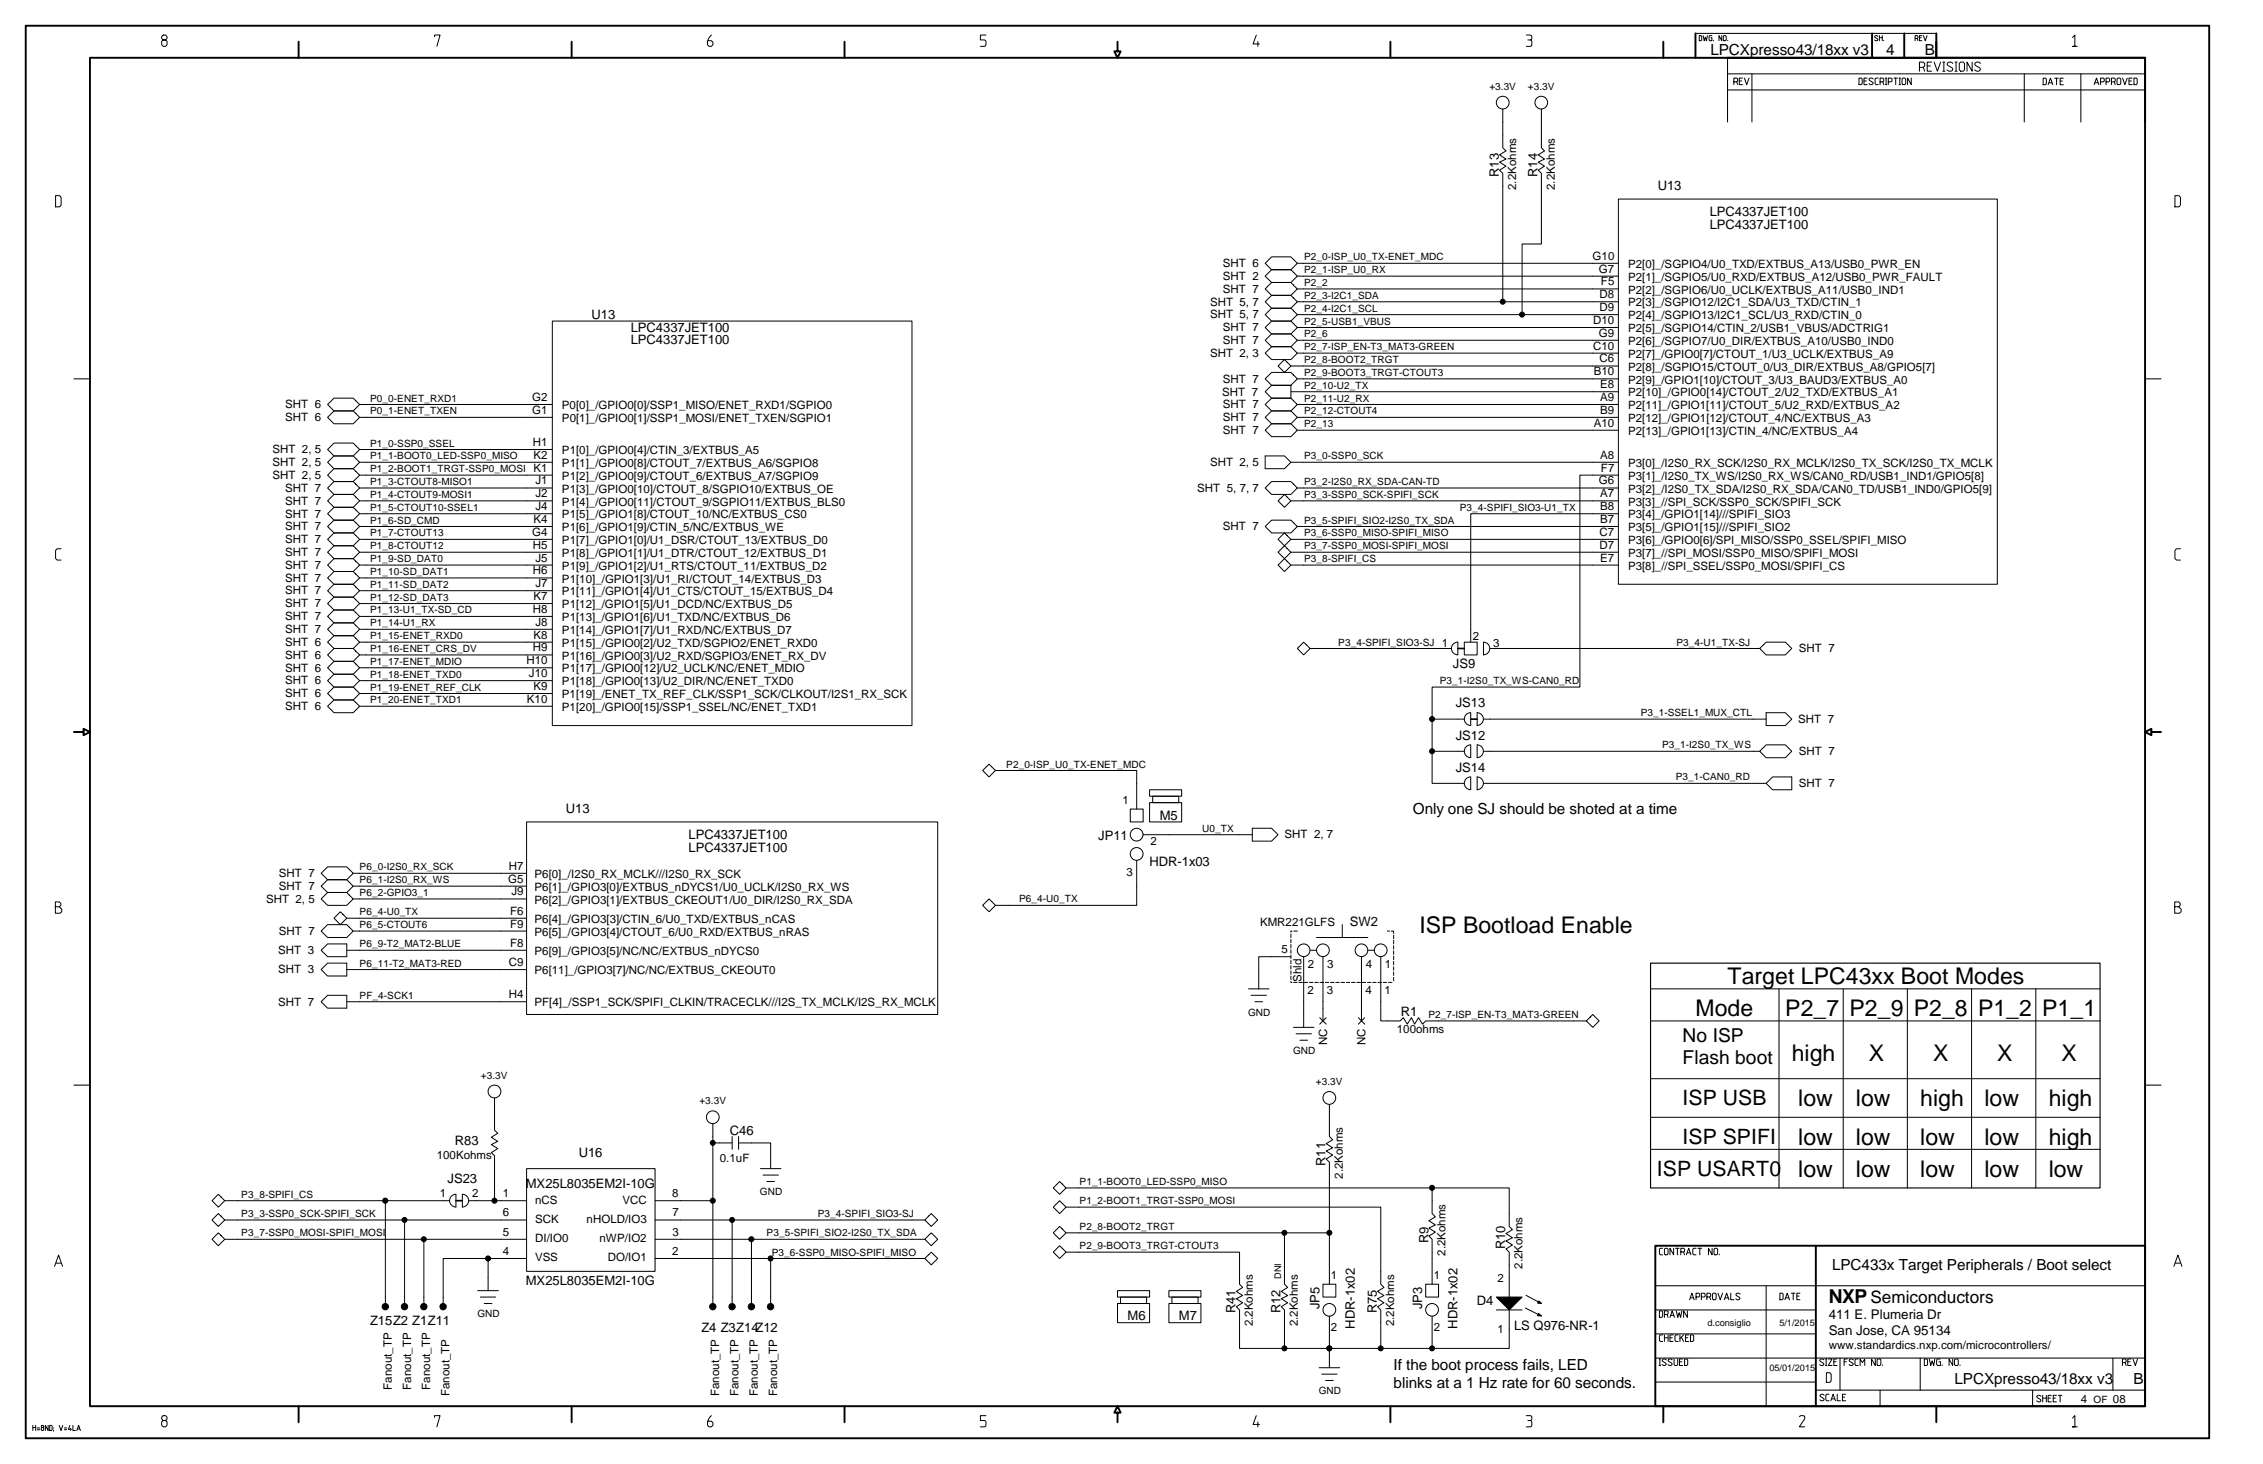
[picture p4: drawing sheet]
<svg xmlns="http://www.w3.org/2000/svg" width="432mm" height="279mm" viewBox="0 0 432 279" stroke-linecap="round" stroke-linejoin="round" font-family="sans-serif">
<defs><g id="words">
<g font-size="4.4">
<text x="270.8" y="178">ISP Bootload Enable</text>
<text x="329.6" y="187.8">Target LPC43xx Boot Modes</text>
<text x="323.5" y="194">Mode</text>
<text x="340.7" y="194">P2_7</text>
<text x="352.9" y="194">P2_9</text>
<text x="365.2" y="194">P2_8 P1_2 P1_1</text>
<text x="341.9" y="202.5">high</text>
<text x="356.6" y="202.5">X</text>
<text x="368.8" y="202.5">X</text>
<text x="381.1" y="202.5">X</text>
<text x="393.4" y="202.5">X</text>
<text x="343.1" y="211.1">low</text>
<text x="354.1" y="211.1">low</text>
<text x="366.4" y="211.1">high</text>
<text x="378.7" y="211.1">low</text>
<text x="390.9" y="211.1">high</text>
<text x="343.1" y="218.5">low</text>
<text x="354.1" y="218.5">low</text>
<text x="366.4" y="218.5">low</text>
<text x="378.7" y="218.5">low</text>
<text x="390.9" y="218.5">high</text>
<text x="343.1" y="224.6">low</text>
<text x="354.1" y="224.6">low</text>
<text x="366.4" y="224.6">low</text>
<text x="378.7" y="224.6">low</text>
<text x="390.9" y="224.6">low</text>
</g>
<g font-size="4">
<text x="321.1" y="210.9">ISP USB</text>
<text x="321.1" y="218.3">ISP SPIFI</text>
<text x="316.2" y="224.4">ISP USART0</text>
</g>
<g font-size="3.7">
<text x="321.1" y="198.9">No ISP</text>
<text x="321.1" y="203.1">Flash boot</text>
<text x="348.9" y="248.7">NXP</text>
</g>
<text font-size="3.3" x="356.9" y="248.8">Semiconductors</text>
<g font-size="2.9">
<text x="326.4" y="10.5">LPCXpresso43/18xx v3</text>
<text x="359.9" y="10.5">4</text>
<text x="367.3" y="10.5">B</text>
<text x="269.6" y="155.3">Only one SJ should be shoted at a time</text>
<text x="349.6" y="242.4">LPC433x Target Peripherals / Boot select</text>
<text x="265.9" y="261.5">If the boot process fails, LED</text>
<text x="265.9" y="264.9">blinks at a 1 Hz rate for 60 seconds.</text>
<text x="372.9" y="264.1">LPCXpresso43/18xx v3</text>
<text x="407.1" y="264.1">B</text>
</g>
<g font-size="2.5">
<text x="286" y="33.8" transform="rotate(-90 286 33.8)">R13</text>
<text x="293.3" y="33.8" transform="rotate(-90 293.3 33.8)">R14</text>
<text x="316.3" y="36.3">U13</text>
<text x="326.2" y="41.2">LPC4337JET100</text>
<text x="326.2" y="43.7">LPC4337JET100</text>
<text x="112.9" y="60.9">U13</text>
<text x="120.4" y="63.3">LPC4337JET100</text>
<text x="120.4" y="65.7">LPC4337JET100</text>
<text x="277.2" y="127.5">JS9</text>
<text x="277.8" y="134.9">JS13</text>
<text x="277.8" y="141.2">JS12</text>
<text x="277.8" y="147.3">JS14</text>
<text x="108" y="155.2">U13</text>
<text x="131.4" y="160.1">LPC4337JET100</text>
<text x="209.5" y="160.3">JP11</text>
<text x="221.3" y="156.4">M5</text>
<text x="131.4" y="162.6">LPC4337JET100</text>
<text x="219.4" y="165.2">HDR-1x03</text>
<text x="257.5" y="176.7">SW2</text>
<text x="267.3" y="193.9">R1</text>
<text x="86.8" y="218.6">R83</text>
<text x="110.4" y="220.9">U16</text>
<text x="139.3" y="216.6">C46</text>
<text x="85.4" y="225.8">JS23</text>
<text x="100.3" y="226.8">MX25L8035EM2I-10G</text>
<text x="252.9" y="222.5" transform="rotate(-90 252.9 222.5)">R11</text>
<text x="272.5" y="237.2" transform="rotate(-90 272.5 237.2)">R9</text>
<text x="287.2" y="238.4" transform="rotate(-90 287.2 238.4)">R10</text>
<text x="100.3" y="245.2">MX25L8035EM2I-10G</text>
<text x="235.8" y="250.7" transform="rotate(-90 235.8 250.7)">R41</text>
<text x="244.3" y="250.7" transform="rotate(-90 244.3 250.7)">R12</text>
<text x="251.8" y="249.9" transform="rotate(-90 251.8 249.9)">JP5</text>
<text x="262.7" y="250.7" transform="rotate(-90 262.7 250.7)">R75</text>
<text x="271.4" y="249.9" transform="rotate(-90 271.4 249.9)">JP3</text>
<text x="281.8" y="249">D4</text>
<text x="348.9" y="251.8">411 E. Plumeria Dr</text>
<text x="70.6" y="252.9">Z15Z2 Z1Z11</text>
<text x="133.8" y="254.2">Z4 Z3Z14Z12</text>
<text x="215.2" y="252">M6</text>
<text x="225" y="252">M7</text>
<text x="258.5" y="253.6" transform="rotate(-90 258.5 253.6)">HDR-1x02</text>
<text x="278.1" y="253.6" transform="rotate(-90 278.1 253.6)">HDR-1x02</text>
<text x="288.9" y="253.9">LS Q976-NR-1</text>
<text x="348.9" y="254.7">San Jose, CA 95134</text>
</g>
<g font-size="2.2">
<text x="289.3" y="36.3" transform="rotate(-90 289.3 36.3)">2.2Kohms</text>
<text x="296.7" y="36.3" transform="rotate(-90 296.7 36.3)">2.2Kohms</text>
<text x="233.3" y="51">SHT 6</text>
<text x="233.3" y="53.4">SHT 2</text>
<text x="303.9" y="49.6">G10</text>
<text x="305.1" y="52">G7</text>
<text x="310.6" y="53.6">P2[1]_/SGPIO5/U0_RXD/EXTBUS_A12/USB0_PWR_FAULT</text>
<text x="310.6" y="51.1">P2[0]_/SGPIO4/U0_TXD/EXTBUS_A13/USB0_PWR_EN</text>
<text x="230.9" y="58.3">SHT 5, 7</text>
<text x="233.3" y="55.9">SHT 7</text>
<text x="305.2" y="56.9">D8</text>
<text x="305.2" y="59.4">D9</text>
<text x="305.5" y="54.5">F5</text>
<text x="310.6" y="56">P2[2]_/SGPIO6/U0_UCLK/EXTBUS_A11/USB0_IND1</text>
<text x="310.6" y="58.5">P2[3]_/SGPIO12/I2C1_SDA/U3_TXD/CTIN_1</text>
<text x="230.9" y="60.8">SHT 5, 7</text>
<text x="233.3" y="63.2">SHT 7</text>
<text x="233.3" y="65.7">SHT 7</text>
<text x="304" y="61.8">D10</text>
<text x="305.1" y="64.3">G9</text>
<text x="310.6" y="65.8">P2[6]_/SGPIO7/U0_DIR/EXTBUS_A10/USB0_IND0</text>
<text x="310.6" y="60.9">P2[4]_/SGPIO13/I2C1_SCL/U3_RXD/CTIN_0</text>
<text x="310.6" y="63.4">P2[5]_/SGPIO14/CTIN_2/USB1_VBUS/ADCTRIG1</text>
<text x="230.9" y="68.1">SHT 2, 3</text>
<text x="304" y="66.7">C10</text>
<text x="304.1" y="71.6">B10</text>
<text x="305.2" y="69.2">C6</text>
<text x="310.6" y="68.3">P2[7]_/GPIO0[7]/CTOUT_1/U3_UCLK/EXTBUS_A9</text>
<text x="310.6" y="70.7">P2[8]_/SGPIO15/CTOUT_0/U3_DIR/EXTBUS_A8/GPIO5[7]</text>
<text x="54.4" y="77.9">SHT 6</text>
<text x="101.5" y="76.5">G2</text>
<text x="233.2" y="75.5">SHT 7</text>
<text x="233.3" y="77.9">SHT 7</text>
<text x="233.3" y="73">SHT 7</text>
<text x="305.3" y="74.1">E8</text>
<text x="305.3" y="76.5">A9</text>
<text x="310.6" y="73.2">P2[9]_/GPIO1[10]/CTOUT_3/U3_BAUD3/EXTBUS_A0</text>
<text x="310.6" y="75.6">P2[10]_/GPIO0[14]/CTOUT_2/U2_TXD/EXTBUS_A1</text>
<text x="54.4" y="80.4">SHT 6</text>
<text x="101.5" y="79">G1</text>
<text x="107.2" y="78.1">P0[0]_/GPIO0[0]/SSP1_MISO/ENET_RXD1/SGPIO0</text>
<text x="107.2" y="80.5">P0[1]_/GPIO0[1]/SSP1_MOSI/ENET_TXEN/SGPIO1</text>
<text x="233.3" y="80.4">SHT 7</text>
<text x="233.3" y="82.8">SHT 7</text>
<text x="304.1" y="81.4">A10</text>
<text x="305.3" y="79">B9</text>
<text x="310.6" y="83">P2[13]_/GPIO1[13]/CTIN_4/NC/EXTBUS_A4</text>
<text x="310.6" y="80.5">P2[12]_/GPIO1[12]/CTOUT_4/NC/EXTBUS_A3</text>
<text x="310.6" y="78.1">P2[11]_/GPIO1[11]/CTOUT_5/U2_RXD/EXTBUS_A2</text>
<text x="52" y="86.5">SHT 2, 5</text>
<text x="52" y="88.9">SHT 2, 5</text>
<text x="101.7" y="85.1">H1</text>
<text x="101.8" y="87.5">K2</text>
<text x="107.2" y="86.7">P1[0]_/GPIO0[4]/CTIN_3/EXTBUS_A5</text>
<text x="107.2" y="89.1">P1[1]_/GPIO0[8]/CTOUT_7/EXTBUS_A6/SGPIO8</text>
<text x="230.9" y="88.9">SHT 2, 5</text>
<text x="305.3" y="87.5">A8</text>
<text x="310.6" y="89.1">P3[0]_/I2S0_RX_SCK/I2S0_RX_MCLK/I2S0_TX_SCK/I2S0_TX_MCLK</text>
<text x="52" y="91.4">SHT 2, 5</text>
<text x="54.4" y="93.9">SHT 7</text>
<text x="101.8" y="90">K1</text>
<text x="102.2" y="92.5">J1</text>
<text x="102.2" y="94.9">J2</text>
<text x="107.2" y="91.6">P1[2]_/GPIO0[9]/CTOUT_6/EXTBUS_A7/SGPIO9</text>
<text x="107.2" y="94">P1[3]_/GPIO0[10]/CTOUT_8/SGPIO10/EXTBUS_OE</text>
<text x="228.5" y="93.9">SHT 5, 7, 7</text>
<text x="305.1" y="92.5">G6</text>
<text x="305.3" y="94.9">A7</text>
<text x="305.5" y="90">F7</text>
<text x="310.6" y="91.6">P3[1]_/I2S0_TX_WS/I2S0_RX_WS/CAN0_RD/USB1_IND1/GPIO5[8]</text>
<text x="310.6" y="94">P3[2]_/I2S0_TX_SDA/I2S0_RX_SDA/CAN0_TD/USB1_IND0/GPIO5[9]</text>
<text x="54.4" y="98.8">SHT 7</text>
<text x="54.4" y="96.3">SHT 7</text>
<text x="54.4" y="101.2">SHT 7</text>
<text x="101.8" y="99.8">K4</text>
<text x="102.2" y="97.4">J4</text>
<text x="107.2" y="98.9">P1[5]_/GPIO1[8]/CTOUT_10/NC/EXTBUS_CS0</text>
<text x="107.2" y="101.4">P1[6]_/GPIO1[9]/CTIN_5/NC/EXTBUS_WE</text>
<text x="107.2" y="96.5">P1[4]_/GPIO0[11]/CTOUT_9/SGPIO11/EXTBUS_BLS0</text>
<text x="233.3" y="101.2">SHT 7</text>
<text x="305.3" y="97.4">B8</text>
<text x="305.3" y="99.8">B7</text>
<text x="310.6" y="96.5">P3[3]_//SPI_SCK/SSP0_SCK/SPIFI_SCK</text>
<text x="310.6" y="98.9">P3[4]_/GPIO1[14]///SPIFI_SIO3</text>
<text x="310.6" y="101.4">P3[5]_/GPIO1[15]///SPIFI_SIO2</text>
<text x="54.4" y="106.1">SHT 7</text>
<text x="54.4" y="103.7">SHT 7</text>
<text x="101.5" y="102.3">G4</text>
<text x="101.7" y="104.7">H5</text>
<text x="102.2" y="107.2">J5</text>
<text x="107.2" y="106.3">P1[8]_/GPIO1[1]/U1_DTR/CTOUT_12/EXTBUS_D1</text>
<text x="107.2" y="103.8">P1[7]_/GPIO1[0]/U1_DSR/CTOUT_13/EXTBUS_D0</text>
<text x="305.2" y="102.3">C7</text>
<text x="305.2" y="104.7">D7</text>
<text x="305.3" y="107.2">E7</text>
<text x="310.6" y="106.3">P3[7]_//SPI_MOSI/SSP0_MISO/SPIFI_MOSI</text>
<text x="310.6" y="103.8">P3[6]_/GPIO0[6]/SPI_MISO/SSP0_SSEL/SPIFI_MISO</text>
<text x="54.4" y="108.6">SHT 7</text>
<text x="54.4" y="111">SHT 7</text>
<text x="54.4" y="113.5">SHT 7</text>
<text x="101.7" y="109.6">H6</text>
<text x="102.2" y="112.1">J7</text>
<text x="107.2" y="113.6">P1[11]_/GPIO1[4]/U1_CTS/CTOUT_15/EXTBUS_D4</text>
<text x="107.2" y="111.2">P1[10]_/GPIO1[3]/U1_RI/CTOUT_14/EXTBUS_D3</text>
<text x="107.2" y="108.7">P1[9]_/GPIO1[2]/U1_RTS/CTOUT_11/EXTBUS_D2</text>
<text x="310.6" y="108.7">P3[8]_//SPI_SSEL/SSP0_MOSI/SPIFI_CS</text>
<text x="54.4" y="118.4">SHT 7</text>
<text x="54.4" y="115.9">SHT 7</text>
<text x="101.7" y="117">H8</text>
<text x="101.8" y="114.5">K7</text>
<text x="102.2" y="119.4">J8</text>
<text x="107.2" y="118.5">P1[13]_/GPIO1[6]/U1_TXD/NC/EXTBUS_D6</text>
<text x="107.2" y="116.1">P1[12]_/GPIO1[5]/U1_DCD/NC/EXTBUS_D5</text>
<text x="54.4" y="120.8">SHT 7</text>
<text x="54.4" y="125.7">SHT 6</text>
<text x="54.4" y="123.3">SHT 6</text>
<text x="101.7" y="124.3">H9</text>
<text x="101.8" y="121.9">K8</text>
<text x="107.2" y="125.9">P1[16]_/GPIO0[3]/U2_RXD/SGPIO3/ENET_RX_DV</text>
<text x="107.2" y="123.4">P1[15]_/GPIO0[2]/U2_TXD/SGPIO2/ENET_RXD0</text>
<text x="107.2" y="121">P1[14]_/GPIO1[7]/U1_RXD/NC/EXTBUS_D7</text>
<text x="275.1" y="123.5">1</text>
<text x="281" y="122.1">2</text>
<text x="284.9" y="123.5">3</text>
<text x="343.2" y="124.5">SHT 7</text>
<text x="54.4" y="130.6">SHT 6</text>
<text x="54.4" y="128.2">SHT 6</text>
<text x="100.4" y="126.8">H10</text>
<text x="100.9" y="129.2">J10</text>
<text x="101.8" y="131.7">K9</text>
<text x="107.2" y="128.3">P1[17]_/GPIO0[12]/U2_UCLK/NC/ENET_MDIO</text>
<text x="107.2" y="130.8">P1[18]_/GPIO0[13]/U2_DIR/NC/ENET_TXD0</text>
<text x="54.4" y="133.1">SHT 6</text>
<text x="54.4" y="135.5">SHT 6</text>
<text x="100.5" y="134.1">K10</text>
<text x="107.2" y="135.7">P1[20]_/GPIO0[15]/SSP1_SSEL/NC/ENET_TXD1</text>
<text x="107.2" y="133.2">P1[19]_/ENET_TX_REF_CLK/SSP1_SCK/CLKOUT/I2S1_RX_SCK</text>
<text x="343.1" y="138">SHT 7</text>
<text x="343.2" y="144.1">SHT 7</text>
<text x="214.2" y="153.4">1</text>
<text x="343.2" y="150.2">SHT 7</text>
<text x="219.5" y="161.3">2</text>
<text x="245.1" y="160">SHT 2, 7</text>
<text x="53.2" y="167.4">SHT 7</text>
<text x="97.1" y="166">H7</text>
<text x="102" y="167.6">P6[0]_/I2S0_RX_MCLK///I2S0_RX_SCK</text>
<text x="214.9" y="167.1">3</text>
<text x="50.8" y="172.3">SHT 2, 5</text>
<text x="53.2" y="169.8">SHT 7</text>
<text x="97" y="168.4">G5</text>
<text x="97.6" y="170.9">J9</text>
<text x="102" y="170">P6[1]_/GPIO3[0]/EXTBUS_nDYCS1/U0_UCLK/I2S0_RX_WS</text>
<text x="102" y="172.4">P6[2]_/GPIO3[1]/EXTBUS_CKEOUT1/U0_DIR/I2S0_RX_SDA</text>
<text x="53.2" y="178.4">SHT 7</text>
<text x="97.3" y="177">F9</text>
<text x="97.3" y="174.6">F6</text>
<text x="102" y="178.6">P6[5]_/GPIO3[4]/CTOUT_6/U0_RXD/EXTBUS_nRAS</text>
<text x="102" y="176.1">P6[4]_/GPIO3[3]/CTIN_6/U0_TXD/EXTBUS_nCAS</text>
<text x="240.5" y="176.7">KMR221GLFS</text>
<text x="53.1" y="185.8">SHT 3</text>
<text x="53.1" y="182.1">SHT 3</text>
<text x="97.1" y="184.4">C9</text>
<text x="97.3" y="180.7">F8</text>
<text x="102" y="185.9">P6[11]_/GPIO3[7]/NC/NC/EXTBUS_CKEOUT0</text>
<text x="102" y="182.3">P6[9]_/GPIO3[5]/NC/NC/EXTBUS_nDYCS0</text>
<text x="244.5" y="181.9">5</text>
<text x="249.5" y="184.8">2</text>
<text x="253.2" y="184.8">3</text>
<text x="260.6" y="184.8">4</text>
<text x="264.2" y="184.8">1</text>
<text x="53.1" y="191.9">SHT 7</text>
<text x="97.1" y="190.5">H4</text>
<text x="248.3" y="187.4" transform="rotate(-90 248.3 187.4)">Shld</text>
<text x="249.5" y="189.7">2</text>
<text x="253.2" y="189.7">3</text>
<text x="260.5" y="189.7">4</text>
<text x="264.2" y="189.7">1</text>
<text x="102" y="192.1">PF[4]_/SSP1_SCK/SPIFI_CLKIN/TRACECLK///I2S_TX_MCLK/I2S_RX_MCLK</text>
<text x="266.5" y="197.2">100ohms</text>
<text x="253.2" y="199.5" transform="rotate(-90 253.2 199.5)">NC</text>
<text x="260.6" y="199.5" transform="rotate(-90 260.6 199.5)">NC</text>
<text x="83.3" y="221.1">100Kohms</text>
<text x="137.4" y="221.7">0.1uF</text>
<text x="256.2" y="225" transform="rotate(-90 256.2 225)">2.2Kohms</text>
<text x="83.9" y="228.5">1</text>
<text x="90.1" y="228.5">2</text>
<text x="96" y="232.2">6</text>
<text x="96" y="228.5">1</text>
<text x="102.1" y="233.4">SCK</text>
<text x="102.1" y="229.7">nCS</text>
<text x="111.9" y="233.4">nHOLD/IO3</text>
<text x="118.8" y="229.7">VCC</text>
<text x="128.3" y="228.5">8</text>
<text x="128.3" y="232.2">7</text>
<text x="95.9" y="239.5">4</text>
<text x="96" y="235.8">5</text>
<text x="102.1" y="237.1">DI/IO0</text>
<text x="114.4" y="237.1">nWP/IO2</text>
<text x="128.3" y="239.5">2</text>
<text x="128.3" y="235.8">3</text>
<text x="275.8" y="239.7" transform="rotate(-90 275.8 239.7)">2.2Kohms</text>
<text x="102.1" y="240.7">VSS</text>
<text x="116" y="240.7">DO/IO1</text>
<text x="254" y="244.1">1</text>
<text x="273.6" y="244.1">1</text>
<text x="285.7" y="244.6">2</text>
<text x="290.5" y="242.1" transform="rotate(-90 290.5 242.1)">2.2Kohms</text>
<text x="239.1" y="253.2" transform="rotate(-90 239.1 253.2)">2.2Kohms</text>
<text x="247.6" y="253.2" transform="rotate(-90 247.6 253.2)">2.2Kohms</text>
<text x="254" y="254.1">2</text>
<text x="266" y="253.2" transform="rotate(-90 266 253.2)">2.2Kohms</text>
<text x="273.6" y="254.1">2</text>
<text x="285.7" y="254.4">1</text>
<text x="348.9" y="257.5">www.standardics.nxp.com/microcontrollers/</text>
<text x="74.7" y="265.2" transform="rotate(-90 74.7 265.2)">Fanout_TP</text>
<text x="78.4" y="265.2" transform="rotate(-90 78.4 265.2)">Fanout_TP</text>
<text x="82.1" y="265.2" transform="rotate(-90 82.1 265.2)">Fanout_TP</text>
<text x="85.8" y="266.4" transform="rotate(-90 85.8 266.4)">Fanout_TP</text>
<text x="137.2" y="266.4" transform="rotate(-90 137.2 266.4)">Fanout_TP</text>
<text x="140.9" y="266.4" transform="rotate(-90 140.9 266.4)">Fanout_TP</text>
<text x="144.6" y="266.4" transform="rotate(-90 144.6 266.4)">Fanout_TP</text>
<text x="148.3" y="266.4" transform="rotate(-90 148.3 266.4)">Fanout_TP</text>
<text x="397" y="267.7">4</text>
<text x="403.2" y="267.7">08</text>
</g>
<g font-size="1.9">
<text x="284.2" y="17.1">+3.3V</text>
<text x="291.5" y="17.1">+3.3V</text>
<text x="248.8" y="49.7">P2_0-ISP_U0_TX-ENET_MDC</text>
<text x="248.8" y="52.1">P2_1-ISP_U0_RX</text>
<text x="248.8" y="57">P2_3-I2C1_SDA</text>
<text x="248.8" y="59.5">P2_4-I2C1_SCL</text>
<text x="248.8" y="54.6">P2_2</text>
<text x="248.8" y="61.9">P2_5-USB1_VBUS</text>
<text x="248.8" y="64.4">P2_6</text>
<text x="248.8" y="66.8">P2_7-ISP_EN-T3_MAT3-GREEN</text>
<text x="248.8" y="69.3">P2_8-BOOT2_TRGT</text>
<text x="248.8" y="71.7">P2_9-BOOT3_TRGT-CTOUT3</text>
<text x="70.6" y="76.6">P0_0-ENET_RXD1</text>
<text x="248.8" y="76.6">P2_11-U2_RX</text>
<text x="248.8" y="74.2">P2_10-U2_TX</text>
<text x="70.6" y="79.1">P0_1-ENET_TXEN</text>
<text x="248.8" y="79.1">P2_12-CTOUT4</text>
<text x="248.8" y="81.5">P2_13</text>
<text x="70.6" y="87.7">P1_1-BOOT0_LED-SSP0_MISO</text>
<text x="70.6" y="85.2">P1_0-SSP0_SSEL</text>
<text x="248.8" y="87.7">P3_0-SSP0_SCK</text>
<text x="70.6" y="90.1">P1_2-BOOT1_TRGT-SSP0_MOSI</text>
<text x="70.6" y="95">P1_4-CTOUT9-MOSI1</text>
<text x="70.6" y="92.6">P1_3-CTOUT8-MISO1</text>
<text x="248.8" y="92.6">P3_2-I2S0_RX_SDA-CAN-TD</text>
<text x="248.8" y="95">P3_3-SSP0_SCK-SPIFI_SCK</text>
<text x="70.6" y="97.5">P1_5-CTOUT10-SSEL1</text>
<text x="70.6" y="99.9">P1_6-SD_CMD</text>
<text x="248.8" y="99.9">P3_5-SPIFI_SIO2-I2S0_TX_SDA</text>
<text x="278.6" y="97.5">P3_4-SPIFI_SIO3-U1_TX</text>
<text x="70.6" y="107.3">P1_9-SD_DAT0</text>
<text x="70.6" y="104.8">P1_8-CTOUT12</text>
<text x="70.6" y="102.4">P1_7-CTOUT13</text>
<text x="248.8" y="102.4">P3_6-SSP0_MISO-SPIFI_MISO</text>
<text x="248.8" y="104.8">P3_7-SSP0_MOSI-SPIFI_MOSI</text>
<text x="248.8" y="107.3">P3_8-SPIFI_CS</text>
<text x="70.6" y="109.7">P1_10-SD_DAT1</text>
<text x="70.6" y="112.2">P1_11-SD_DAT2</text>
<text x="70.6" y="117.1">P1_13-U1_TX-SD_CD</text>
<text x="70.6" y="114.6">P1_12-SD_DAT3</text>
<text x="70.6" y="119.5">P1_14-U1_RX</text>
<text x="70.6" y="124.4">P1_16-ENET_CRS_DV</text>
<text x="70.6" y="122">P1_15-ENET_RXD0</text>
<text x="255.4" y="123.2">P3_4-SPIFI_SIO3-SJ</text>
<text x="319.9" y="123.2">P3_4-U1_TX-SJ</text>
<text x="70.6" y="131.8">P1_19-ENET_REF_CLK</text>
<text x="70.6" y="129.3">P1_18-ENET_TXD0</text>
<text x="70.6" y="126.9">P1_17-ENET_MDIO</text>
<text x="274.7" y="130.6">P3_1-I2S0_TX_WS-CAN0_RD</text>
<text x="70.6" y="134.2">P1_20-ENET_TXD1</text>
<text x="313.1" y="136.7">P3_1-SSEL1_MUX_CTL</text>
<text x="317.1" y="142.8">P3_1-I2S0_TX_WS</text>
<text x="192" y="146.5">P2_0-ISP_U0_TX-ENET_MDC</text>
<text x="319.8" y="148.9">P3_1-CAN0_RD</text>
<text x="229.4" y="158.7">U0_TX</text>
<text x="68.6" y="166.1">P6_0-I2S0_RX_SCK</text>
<text x="68.6" y="168.6">P6_1-I2S0_RX_WS</text>
<text x="68.6" y="171">P6_2-GPIO3_1</text>
<text x="194.5" y="172.2">P6_4-U0_TX</text>
<text x="68.6" y="177.1">P6_5-CTOUT6</text>
<text x="68.6" y="174.7">P6_4-U0_TX</text>
<text x="68.6" y="184.5">P6_11-T2_MAT3-RED</text>
<text x="68.6" y="180.8">P6_9-T2_MAT2-BLUE</text>
<text x="68.6" y="190.6">PF_4-SCK1</text>
<text x="238.1" y="193.8">GND</text>
<text x="272.5" y="194.3">P2_7-ISP_EN-T3_MAT3-GREEN</text>
<text x="246.7" y="201.2">GND</text>
<text x="91.8" y="205.8">+3.3V</text>
<text x="251.1" y="207.1">+3.3V</text>
<text x="133.5" y="210.8">+3.3V</text>
<text x="206" y="226.1">P1_1-BOOT0_LED-SSP0_MISO</text>
<text x="46" y="232.3">P3_3-SSP0_SCK-SPIFI_SCK</text>
<text x="46" y="228.6">P3_8-SPIFI_CS</text>
<text x="145" y="228.1">GND</text>
<text x="156" y="232.3">P3_4-SPIFI_SIO3-SJ</text>
<text x="206" y="229.8">P1_2-BOOT1_TRGT-SSP0_MOSI</text>
<text x="46" y="235.9">P3_7-SSP0_MOSI-SPIFI_MOSI</text>
<text x="146.3" y="235.9">P3_5-SPIFI_SIO2-I2S0_TX_SDA</text>
<text x="147.3" y="239.6">P3_6-SSP0_MISO-SPIFI_MISO</text>
<text x="206" y="238.4">P2_9-BOOT3_TRGT-CTOUT3</text>
<text x="206" y="234.7">P2_8-BOOT2_TRGT</text>
<text x="91.1" y="251.4">GND</text>
<text x="251.6" y="266.1">GND</text>
<text x="399.5" y="267.7">OF</text>
</g>
<g font-size="1.8">
<text x="244.5" y="244.1" transform="rotate(-90 244.5 244.1)">DNI</text>
<text x="325.8" y="253">d.consiglio</text>
<text x="339.5" y="253">5/1/2015</text>
<text x="337.6" y="261.6">05/01/2015</text>
</g>
</g></defs>
<g fill="none" stroke="#000" stroke-width=".19">
<path d="M31.1 6.7l-.3 .3v.3l.3 .3h.5l.3 .3v.6l-.3 .3h-.5l-.3-.3v-.6l.3-.3h.5l.3-.3v-.3l-.3-.3zM82.9 7v-.3h1.1l-.6 2.1M135.7 6.7a2.04 2.04 0 0 0-.7 1.8l.3 .3h.4l.3-.3v-.4l-.3-.3h-.6M188.1 6.7h-1v.9h.7l.3 .3-.1 .8-.9 .1M239.7 6.7l-.6 1.7h1.2M240 7.9v.9M291.2 6.7h.8a.55 .55 0 0 1 .2 .8l-.2 .1M291.5 7.6l.7 .1 .1 .8-.3 .3h-.8M324.2 6.8h.4l.1 .1v.7l-.1 .2h-.4zM325 6.8l.2 1 .2-.7 .2 .7 .2-1M326.6 6.8h-.4l-.1 .1 .1 .9h.4v-.6h-.1M326.9 7.7v.1"/>
<path d="M328.5 6.8v1l-.5-1v1M329 6.8h.2l.2 .1v.7l-.2 .2h-.2l-.2-.2v-.7zM329.7 7.7v.1M330.8 15.6h.6l.2-.1v-.4l-.2-.2h-.6v1.3M331.4 15.6l.2 .6M331.9 15.5h.4M332.5 14.9h-.6v1.3h.6M332.8 14.9l.5 1.3 .4-1.3M354.7 14.9h.5l.1 .2v.9l-.1 .2h-.5zM355.7 15.5h.4M356.3 14.9h-.6v1.3h.6M357.4 15.1a.47 .47 0 0 0-.8 .1l.7 .5v.3a.49 .49 0 0 1-.7 0"/>
<path d="M358.3 6.9l-.2-.1-.3 .1v.2l.5 .5-.2 .2-.4-.2M358.4 14.9h-.5l-.1 .2v.9l.1 .2h.5M358.6 6.8v1M358.6 7.2h.6M358.7 15.6h.6l.1-.1v-.4l-.1-.2h-.6v1.3M359.2 6.8v1M359.3 15.6l.1 .6M359.4 7.7v.1M359.7 16.2h.3M359.7 14.9h.3M359.9 14.9v1.3M360.3 15.6h.5l.2-.1v-.4l-.2-.2h-.5v1.3"/>
<path d="M361.4 14.9h.7M361.7 14.9v1.3M362.4 16.2h.2M362.4 14.9h.2M362.5 14.9v1.3M363.1 14.9h.4l.1 .2v.9l-.1 .2h-.4l-.2-.2v-.9zM364.7 14.9v1.3l-.7-1.3v1.3M365.4 7.3h.4l.2-.1-.2-.4h-.4v1M365.8 7.3l.2 .5M366.2 12.8h.8l.2-.2v-.5l-.2-.2h-.8v1.7M366.2 7.2h.4M366.7 6.8h-.5v1h.5"/>
<path d="M367 12.8l.2 .8M367 6.8l.3 1 .4-1M367.7 12.6h.6M368.6 11.9h-.9v1.7h.9M369.1 11.9l.6 1.7 .6-1.7M369.5 6.4h-46v4.6h46M370.7 13.6h.4M370.7 11.9h.4M370.9 11.9v1.7M372.6 12.1a.62 .62 0 0 0-1.1 .1l.1 .3 .9 .5 .1 .2-.1 .3a.7 .7 0 0 1-1-.2M373 13.6h.4M373 11.9h.4"/>
<path d="M373.2 11.9v1.7M374.1 11.9h.5l.2 .2v1.2l-.2 .3h-.5l-.3-.3v-1.2zM376.3 11.9v1.7l-1-1.7v1.7M377.9 12.1a.62 .62 0 0 0-1.1 .1l.1 .3 .9 .5 .1 .2-.1 .3a.68 .68 0 0 1-1-.2M389.8 14.9h.5l.2 .2v.9l-.2 .2h-.5zM390.8 16.2l.4-1.3 .5 1.3M391 15.8h.5M392 14.9h.7M392.4 14.9v1.3M393.1 15.5h.4M393.7 14.9h-.6v1.3h.6M395.5 7.2l.4-.5v2.1h-.4h.9"/>
<path d="M399.6 16.2l.4-1.3 .5 1.3M399.8 15.8h.5M400.8 15.6h.5l.2-.1v-.4l-.2-.2h-.5v1.3M401.8 15.6h.6l.1-.1v-.4l-.1-.2h-.6v1.3M402.9 15.6h.5l.2-.1v-.4l-.2-.2h-.5v1.3M403.4 15.6l.2 .6M404.1 14.9h.4l.2 .2v.9l-.2 .2h-.4l-.2-.2v-.9zM405 14.9l.4 1.3 .5-1.3M406.2 15.5h.5M406.8 14.9h-.6v1.3h.6M407.2 14.9h.4l.2 .2v.9l-.2 .2h-.4zM10.6 37.3h.8l.3 .4v1.5l-.3 .3h-.8z"/>
<path d="M286.7 20.8v7.4l.7 .6-1.3 .7 1.3 .9-1.3 .5 1.3 .8-1.3 .8 .6 .6v24.5M294.1 20.8v7.4l.6 .6-1.2 .7 1.2 .9-1.2 .5 1.2 .8-1.2 .8 .6 .6v13.5h-3.7v13.4M308.8 38h72.3v73.5h-72.3zM415 37.3h.8l.3 .4v1.5l-.3 .3h-.8zM241.4 57.6l1.2-1.2h3.7l1.2 1.2-1.2 1.2h-3.7zM241.4 50.2l1.2-1.2h3.7l1.2 1.2-1.2 1.3h-3.7zM241.4 52.7l1.2-1.2h3.7l1.2 1.2-1.2 1.2h-3.7zM241.4 55.1l1.2-1.2h3.7l1.2 1.2-1.2 1.3h-3.7zM247.5 57.6h61.3M247.5 50.2h61.3M247.5 52.7h61.3M247.5 55.1h61.3"/>
<path d="M62.5 77.2l1.2-1.2h3.7l1.2 1.2-1.2 1.2h-3.7zM63.7 78.4h3.7l1.2 1.3-1.2 1.2h-3.7l-1.2-1.2zM68.6 79.7h36.8M68.6 77.2h36.8M105.4 61.3h68.6v77.2h-68.6zM241.4 74.8l1.2-1.3h3.7v2.5h-3.7zM241.4 60l1.2-1.2h3.7l1.2 1.2-1.2 1.3h-3.7zM241.4 77.2l1.2-1.2h3.7l1.2 1.2-1.2 1.2h-3.7zM241.4 79.7l1.2-1.3h3.7l1.2 1.3-1.2 1.2h-3.7zM241.4 62.5l1.2-1.2h3.7l1.2 1.2-1.2 1.2h-3.7zM241.4 64.9l1.2-1.2h3.7l1.2 1.2-1.2 1.3h-3.7zM241.4 72.3l1.2-1.2h3.7l1.2 1.2-1.2 1.2h-3.7z"/>
<path d="M241.4 67.4l1.2-1.2h3.7l1.2 1.2-1.2 1.2h-3.7zM243.9 69.8l1.2-1.2 1.2 1.2-1.2 1.3zM246.3 69.8l62.5 .1M246.3 74.8h62.5M247.5 67.4h61.3M247.5 72.3h61.3M247.5 79.7h61.3M247.5 77.2h61.3M247.5 64.9h61.3M308.8 60h-61.3M308.8 62.5h-61.3M62.5 88.2l1.2-1.2h3.7l1.2 1.2-1.2 1.3h-3.7z"/>
<path d="M63.7 96.8h3.7l1.2 1.2-1.2 1.3h-3.7l-1.2-1.3zM63.7 91.9h3.7l1.2 1.2-1.2 1.3h-3.7l-1.2-1.3zM63.7 94.4h3.7l1.2 1.2-1.2 1.2h-3.7l-1.2-1.2zM63.7 84.6h3.7l1.2 1.2-1.2 1.2h-3.7l-1.2-1.2zM63.7 89.5h3.7l1.2 1.2-1.2 1.2h-3.7l-1.2-1.2zM68.6 88.2h36.8M68.6 90.7h36.8M68.6 98h36.8M68.6 85.8h36.8M68.6 93.1h36.8M105.4 95.6h-36.8M241.4 93.1l1.2-1.2h3.7l1.2 1.2-1.2 1.3h-3.7z"/>
<path d="M241.4 82.1l1.2-1.2h3.7l1.2 1.2-1.2 1.2h-3.7zM241.4 87h3.7l1.2 1.2-1.2 1.3h-3.7zM243.9 95.6l1.2-1.2 1.2 1.2-1.2 1.2zM246.3 95.6h62.5M247.5 82.1h61.3M308.8 98h-28.2v24.6M308.8 90.7h-7.3v40.4h-28.2v18.4h6.1M308.8 88.2h-62.5M308.8 93.1h-61.3M11.7 104.7h-.8l-.3 .4v1.5l.3 .3h.8M62.5 100.5l1.2-1.2h3.7l1.2 1.2-1.2 1.2h-3.7zM63.7 118.9h3.7l1.2 1.2-1.2 1.2h-3.7l-1.2-1.2z"/>
<path d="M63.7 104.2h3.7l1.2 1.2-1.2 1.2h-3.7l-1.2-1.2zM63.7 106.6h3.7l1.2 1.2-1.2 1.3h-3.7l-1.2-1.3zM63.7 116.4h3.7l1.2 1.2-1.2 1.3h-3.7l-1.2-1.3zM63.7 109.1h3.7l1.2 1.2-1.2 1.2h-3.7l-1.2-1.2zM63.7 111.5h3.7l1.2 1.2-1.2 1.3h-3.7l-1.2-1.3zM63.7 114h3.7l1.2 1.2-1.2 1.2h-3.7l-1.2-1.2zM63.7 101.7h3.7l1.2 1.2-1.2 1.3h-3.7l-1.2-1.3zM68.6 102.9h36.8M68.6 100.5h36.8M105.4 105.4h-36.8M105.4 107.8h-36.8M105.4 117.6h-36.8"/>
<path d="M105.4 110.3h-36.8M105.4 115.2h-36.8M105.4 112.7h-36.8M241.4 100.5l1.2-1.2h3.7l1.2 1.2-1.2 1.2h-3.7zM243.9 107.8l1.2-1.2 1.2 1.2-1.2 1.3zM243.9 102.9l1.2-1.2 1.2 1.2-1.2 1.3zM243.9 105.4l1.2-1.2 1.2 1.2-1.2 1.2zM246.3 102.9h62.5M246.3 105.4h62.5M247.5 100.5h61.3M308.8 107.8h-62.5M416.1 104.7h-.8l-.3 .4v1.5l.3 .3h.8"/>
<path d="M62.5 134.8l1.2-1.2h3.7l1.2 1.2-1.2 1.2h-3.7zM63.7 131.1h3.7l1.2 1.3-1.2 1.2h-3.7l-1.2-1.2zM63.7 123.8h3.7l1.2 1.2-1.2 1.2h-3.7l-1.2-1.2zM63.7 128.7h3.7l1.2 1.2-1.2 1.2h-3.7l-1.2-1.2zM63.7 121.3h3.7l1.2 1.3-1.2 1.2h-3.7l-1.2-1.2zM63.7 126.2h3.7l1.2 1.2-1.2 1.3h-3.7l-1.2-1.3zM68.6 132.4h36.8M68.6 125h36.8M68.6 129.9h36.8M68.6 122.6h36.8M68.6 127.4h36.8M68.6 134.8h36.8"/>
<path d="M105.4 120.1h-36.8M247.5 123.8l1.3-1.2 1.2 1.2-1.2 1.2zM250 123.8h26.9M273.3 137.2h6.1M277.2 123l.6-.4h.4v2.4a1.21 1.21 0 0 1-1-2zM279.4 122.6h2.5v2.4h-2.5zM280.6 136a1.22 1.22 0 0 0-1.2 1.2 1.22 1.22 0 0 0 1.2 1.3M280.6 136v2.5M281.8 136a1.22 1.22 0 0 1 1.2 1.2 1.22 1.22 0 0 1-1.2 1.3M281.9 136v2.5M283.1 122.6a1.21 1.21 0 0 1 1.2 1.2 1.21 1.21 0 0 1-1.2 1.2zM284.3 123.8h51.5"/>
<path d="M335.8 123.8l1.2-1.2h3.7l1.2 1.2-1.2 1.2h-3.7zM337 137.2h-53.9M337 136h3.7l1.2 1.2-1.2 1.3h-3.7zM100.5 156.9h78.4v36.7h-78.4zM187.5 147l1.2-1.2 1.2 1.2-1.2 1.3zM189.9 147h27v7.4M215.7 154.4h2.4v2.5h-2.4zM218.1 159.3h20.9M219.4 153.2h6.1v3.7h-6.1zM219.4 150.7h6.1v1.3h-6.1zM219.9 152h5v1.2h-5zM239 158.1h3.6l1.3 1.2-1.3 1.2h-3.6z"/>
<path d="M273.3 143.4h6.1M280.6 142.2a1.22 1.22 0 0 0-1.2 1.2 1.22 1.22 0 0 0 1.2 1.2M280.6 148.3a1.22 1.22 0 0 0-1.2 1.2 1.22 1.22 0 0 0 1.2 1.2M280.6 142.2v2.4M280.6 148.3v2.4M281.8 142.2a1.22 1.22 0 0 1 1.2 1.2 1.22 1.22 0 0 1-1.2 1.2M281.8 148.3a1.22 1.22 0 0 1 1.2 1.2 1.22 1.22 0 0 1-1.2 1.2M281.9 142.2v2.4M281.9 148.3v2.4M283.1 143.4h52.7M283.1 149.5h53.9M337 142.2h3.7l1.2 1.2-1.2 1.2h-3.7l-1.2-1.2z"/>
<path d="M338.2 148.3h3.7v2.4h-3.7l-1.2-1.2zM10.6 173.1h.7l.3-.4v-.3l-.3-.3h-.7v2.2h.9l.3-.3v-.5l-.5-.4M62.5 176.5h3.7l1.2 1.2-1.2 1.2h-3.7l-1.2-1.2zM62.5 170.3h3.7l1.2 1.3-1.2 1.2h-3.7l-1.2-1.2zM62.5 167.9h3.7l1.2 1.2-1.2 1.2h-3.7l-1.2-1.2zM62.5 165.4h3.7l1.2 1.3-1.2 1.2h-3.7l-1.2-1.2zM64.9 174l1.3 1.2-1.3 1.3-1.2-1.3zM100.5 177.7h-33.1M100.5 175.2h-34.3M100.5 166.7h-33.1M100.5 169.1h-33.1M100.5 171.6h-33.1"/>
<path d="M187.5 172.8l1.2-1.2 1.2 1.2-1.2 1.2zM216.9 164.2v8.6h-27M246.3 178.2v.7M246.3 179.3v.6M246.5 177.7h-.2v.2M246.9 177.7h.6M251.2 178.9h9.8M256.1 176.5v2.4M264.7 177.7h.4M265.5 177.7h.4v.4M265.9 178.5v.6M265.9 179.5v.6"/>
<path d="M415 173.1h.7l.3-.4v-.3l-.3-.3h-.7v2.2h.9l.3-.3v-.5l-.5-.4M61.3 181.4l1.2-1.3h3.7v2.5h-3.7zM62.5 183.8h3.7v2.5h-3.7l-1.2-1.3zM62.5 189.9h3.7v2.5h-3.7l-1.2-1.2zM66.2 191.2h34.3M66.2 185h34.3M100.5 181.4h-34.3M238.2 188.7h3.9M238.7 189.9h3M239.4 191.2h1.5M246.3 182.6h-6.1v6.1M246.3 187.3v.2h.2"/>
<path d="M246.3 180.3v.6M246.3 181.3v.6M246.3 182.3v.6M246.3 183.3v.6M246.3 184.3v.7M246.3 185.3v.6M246.3 186.3v.6M246.8 196.1h3.9M246.8 187.5h.7M247.3 197.3h2.9M247.9 187.5h.6M248 198.5h1.5"/>
<path d="M248.8 182.6v13.5M248.9 187.5h.6M249.9 187.5h.6M250 181.4h1.2M250.9 187.5h.6M251.8 194.2l1.2 1.3M251.9 187.5h.6M252.4 182.6v12.2M252.9 187.5h.6M253 194.2l-1.2 1.3M253.9 187.5h.7M254.9 187.5h.6"/>
<path d="M255.9 187.5h.7M256.9 187.5h.7M257.9 187.5h.7M258.9 187.5h.7M259.2 194.2l1.2 1.3M259.8 182.6v12.2M259.9 187.5h.7M260.4 194.2l-1.2 1.3M260.9 187.5h.7M261 181.4h1.2M261.9 187.5h.7M262.9 187.5h.7"/>
<path d="M263.5 182.6v12.2h3.6l.7-.6 .7 1.3 .8-1.3 .6 1.3 .8-1.3 .7 1.3 .6-.7h30.7M263.9 187.5h.7M264.9 187.5h.7M265.9 180.5v.6M265.9 181.5v.7M265.9 182.5v.7M265.9 183.5v.6M265.9 184.5v.7M265.9 185.5v.7M265.9 186.5v.7M303.9 193.6l1.2 1.2-1.2 1.3-1.2-1.3zM314.9 194.8h85.8"/>
<path d="M314.9 188.7h85.8M339.4 188.7v38M351.7 188.7v38M363.9 188.7v38M376.2 188.7v38M388.5 188.7v38M94.4 209.6v6.1l.6 .6-1.3 .7 1.3 .8-1.3 .6 1.3 .8-1.3 .8 .7 .6v8.6M136 214.5v34.3M136 218.1h3.7M139.7 216.9v2.5M140.9 218.1h6.1v4.9M140.9 216.9v2.5"/>
<path d="M253.7 210.8v6.1l.6 .6-1.3 .8 1.3 .8-1.3 .6 1.3 .7-1.3 .8 .7 .6v23.3M314.9 205.9h85.8M314.9 213.2h85.8M314.9 219.4h85.8M41.7 227.9l1.2 1.3-1.2 1.2-1.3-1.2zM41.7 231.6l1.2 1.2-1.2 1.3-1.3-1.3zM41.7 235.3l1.2 1.2-1.2 1.2-1.3-1.2zM42.9 229.2h42.9M42.9 232.8h57.6M42.9 236.5h57.6M73.5 229.2v19.6M77.2 232.8v16"/>
<path d="M80.9 236.5v12.3M87 230.4a1.22 1.22 0 0 1-1.2-1.3 1.22 1.22 0 0 1 1.2-1.2v2.5M88.2 230.4a1.22 1.22 0 0 0 1.2-1.3 1.22 1.22 0 0 0-1.2-1.2v2.5M89.5 229.2h11M100.5 223h24.5v19.6h-24.5zM125 229.2h11M125 232.8h51.5M125 236.5h51.5M139.7 232.8v16M143.4 236.5v12.3M145.1 223h3.9M145.6 224.3h2.9"/>
<path d="M146.3 225.5h1.5M177.2 232.1l.5-.5 1.2 1.2-1.2 1.3-1.2-1.3zM177.2 235.8l.5-.5 1.2 1.2-1.2 1.2-1.2-1.2zM202.2 225.5l1.2 1.2-1.2 1.2-1.2-1.2zM202.2 229.2l1.2 1.2-1.2 1.2-1.2-1.2zM202.2 234.1l1.2 1.2-1.2 1.2-1.2-1.2zM202.2 237.7l1.2 1.3-1.2 1.2-1.2-1.2zM203.4 230.4h60.1v14.7l.6 .6-1.3 .8 1.3 .7-1.3 .7 1.3 .7-1.3 .8 .7 .6v7.3M203.4 239h33.1v6.1l.6 .6-1.2 .8 1.2 .7-1.2 .7 1.2 .7-1.2 .8 .6 .6v7.3h51.5v-7.3M203.4 226.7h84.6v7.4l.6 .6-1.2 .7 1.2 .8-1.2 .6 1.2 .8-1.2 .8 .6 .6v8.5M203.4 235.3h50.3M245.1 235.3v9.8l.6 .6-1.2 .8 1.2 .7-1.2 .7 1.2 .7-1.2 .8 .6 .6v7.3"/>
<path d="M273.3 226.7v4.9l.6 .6-1.3 .8 1.3 .8-1.3 .6 1.3 .7-1.3 .8 .7 .6v8.6M317.2 238.2h-.4l-.2 .2v.9l.2 .2h.4M317.8 238.2h.3l.2 .2v.9l-.2 .2h-.3l-.2-.2v-.9zM319.3 238.2v1.3l-.7-1.3v1.3M319.7 238.2h.7M320.1 238.2v1.3M320.7 238.9h.5l.2-.1v-.4l-.2-.2h-.5v1.3M321.2 238.9l.2 .6M321.8 239.5l.4-1.3 .4 1.3M321.9 239.1h.6M323.6 238.2h-.4l-.2 .2v.9l.2 .2h.4M324 238.2h.7"/>
<path d="M324.3 238.2v1.3M326.7 238.2v1.3l-.7-1.3v1.3M327.2 238.2h.4l.1 .2v.9l-.1 .2h-.4l-.2-.2v-.9zM328.1 239.4v.1M10.4 241.7l.8-2.2 .7 2.2M10.7 241.1h.9M91.2 246.3h3.9M91.7 247.5h2.9M92.4 248.8h1.5M93.1 240.2v6.1M100.5 240.2h-15.9v8.6M125 240.2h51.5"/>
<path d="M147 240.2v8.6M176.5 240.2l1.2-1.2 1.2 1.2-1.2 1.2zM213.2 248.8h6.2v3.6h-6.2zM213.2 246.3h6.2v1.2h-6.2zM213.8 247.5h5v1.3h-5zM223 248.8h6.2v3.6h-6.2zM223 246.3h6.2v1.2h-6.2zM223.6 247.5h5v1.3h-5zM252.4 245.1h2.5v2.4h-2.5zM253.7 251.2v9.8M272 245.1h2.5v2.4h-2.5zM273.3 251.2v6.1"/>
<path d="M285.5 250h4.9M291.1 249.6l2.9 1.5M291.2 247.2l2.9 1.6-.5-.5-.2 .4 .7 .1M293.8 251h-.2v-.2l.2 .2M293.8 248.6h-.2l.1-.1 .2 .1M294.1 251.1h-.7l.2-.4 .5 .4M316.6 259.4h.3M316.6 250.2h.5l.1 .1v.9l-.1 .2h-.5zM316.7 259.4v1.2M317.2 254.8h-.4l-.2 .1v.9l.2 .2h.4M317.6 254.8v1.2M317.6 255.3h.7"/>
<path d="M317.6 250.9h.5l.2-.2v-.4l-.2-.1h-.5v1.2M317.9 259.5a.47 .47 0 0 0-.8 .1l.7 .6 .1 .1-.1 .2a.47 .47 0 0 1-.7-.1M318.1 250.9l.2 .5M318.3 254.8v1.2M318.6 255.3h.5M318.6 251.4l.5-1.2 .4 1.2M318.8 251h.5M319.1 259.5a.47 .47 0 0 0-.8 .1l.7 .6v.3a.49 .49 0 0 1-.7-.1M319.2 254.8h-.6v1.2h.6M319.4 259.4v1l.2 .2h.4l.1-.2v-1M319.8 250.2l.3 1.2 .3-.9 .3 .9 .2-1.2M320.2 254.8h-.4l-.2 .1v.9l.2 .2h.4"/>
<path d="M320.5 259.9h.4M320.5 254.8v1.2M320.8 255.2l.4 .8M321.1 259.4h-.6v1.2h.6M321.2 254.8l-.7 .7M321.4 259.4h.5l.1 .1v.9l-.1 .2h-.5zM321.6 255.3h.4M322 250.2v1.2l-.8-1.2v1.2M322.2 254.8h-.6v1.2h.6M322.4 248.1l.4-1.3 .5 1.3M322.6 254.8h.4l.2 .1v.9l-.2 .2h-.4zM322.6 247.7h.5"/>
<path d="M323.6 247.5h.5l.2-.1v-.4l-.2-.2h-.5v1.3M324.6 247.5h.6l.2-.1v-.4l-.2-.2h-.6v1.3M325.7 247.5h.5l.2-.1v-.4l-.2-.2h-.5v1.3M326.2 247.5l.2 .6M326.9 246.8h.4l.1 .2v.9l-.1 .2h-.4l-.2-.2v-.9zM327.8 246.8l.4 1.3 .5-1.3M329 248.1l.5-1.3 .4 1.3M329.2 247.7h.5M330.2 246.8v1.3h.7M332 247a.47 .47 0 0 0-.8 .1l.8 .7-.3 .3-.5-.2M337 245.4v23M339.6 246.8h.5l.1 .2v.9l-.1 .2h-.5z"/>
<path d="M340.6 248.1l.4-1.3 .5 1.3M340.7 247.7h.6M341.8 246.8h.7M342.2 246.8v1.3M342.9 247.4h.4M343.5 246.8h-.6v1.3h.6M348 259.5a.47 .47 0 0 0-.8 .1l.8 .7-.3 .3-.5-.2M348.3 259.4h.3M348.4 259.4v1.2M348.8 259.4h.8l-.8 1.2h.8M349.9 259.9h.5M350.5 259.4h-.6v1.2h.6"/>
<path d="M351.9 259.9h.4M352.5 259.4h-.6v1.2M353.6 259.5a.47 .47 0 0 0-.8 .1l.8 .7a.45 .45 0 0 1-.3 .3 .45 .45 0 0 1-.5-.2M354.6 259.4h-.5l-.2 .1v.9l.2 .2h.5M357.8 259.4v1.2l-.7-1.2v1.2M358.3 259.4h.4l.2 .1v.9l-.2 .2h-.4l-.1-.2v-.9zM367.2 259.4h.4l.2 .1v.9l-.2 .2h-.4zM368.1 259.4l.3 1.2 .3-.9 .3 .9 .2-1.2M370.2 259.4h-.5l-.2 .1v.9l.2 .2h.5v-.7h-.2M372.6 259.4v1.2l-.7-1.2v1.2M373.1 259.4h.4l.2 .1v.9l-.2 .2h-.4l-.2-.2v-.9zM406 259.9h.4"/>
<path d="M406.6 259.4h-.6v1.2h.6M407 259.4l.4 1.2 .5-1.2M414.8 241.7l.8-2.2 .7 2.2M415.1 241.1h.9M6.3 272v1M6.3 272.4h.5M6.8 272v1M7.1 272.9h.5M7.1 272.5h.5M8 272l-.1 .3 .4 .3-.1 .4h-.2l-.1-.4 .3-.2 .1-.2zM9.2 272v1l-.5-1v1M9.5 272l.4 .2v.7l-.1 .1h-.3z"/>
<path d="M10.2 272.9v.2M10.2 272.5v.1M11.3 272l.3 1 .4-1M12.3 272.9h.4M12.3 272.5h.4M13.3 272l-.2 .8h.5M13.5 272.6v.4M13.9 272v1h.5M14.6 273l.4-1 .3 1M14.8 272.7h.4M31.1 270.2l-.3 .3v.3l.3 .3h.5l.3 .3v.6l-.3 .3h-.5l-.3-.3v-.6l.3-.3h.5l.3-.3v-.3l-.3-.3zM82.9 270.5v-.3h1.1l-.6 2.1"/>
<path d="M135.7 270.2a2.03 2.03 0 0 0-.7 1.8l.3 .3h.4l.3-.3v-.4l-.3-.4h-.6M188.1 270.2h-1v.9h.7l.3 .3-.1 .8-.9 .1M239.7 270.2l-.6 1.6h1.2M240 271.4v.9M251.7 261h3.9M252.2 262.3h2.9M252.9 263.5h1.5M291.2 270.2h.8a.5 .5 0 0 1 .3 .4 .5 .5 0 0 1-.3 .5M291.5 271.1l.7 .1 .1 .8-.1 .2-.2 .1h-.8M316.6 260.6h.3M343.3 270.3l.3-.1h.5l.2 .1 .1 .2v.3l-1.1 1.5h1.1M348.1 266.3a.47 .47 0 0 0-.8 .1l.8 .7a.45 .45 0 0 1-.8 0"/>
<path d="M348.3 260.6h.3M348.5 262h.6l.3 .3v1.2l-.3 .3h-.6zM349 266.1h-.4l-.2 .2v.8l.2 .2h.4M349.3 267.3l.5-1.2 .4 1.2M349.5 267h.6M350.6 266.1v1.2h.6M351.6 266.6h.4M352.2 266.1h-.6v1.2h.6M354.9 260.6v-1.2l.5 .7 .4-.7v1.2M359.2 260.5v.1M370.6 260.5v.1M374 260.5v.1"/>
<path d="M389.4 266.5l-.5-.2-.3 .3 .7 .5 .1 .2-.1 .1a.47 .47 0 0 1-.7-.1M389.8 266.3v1.2M389.8 266.8h.7M390.5 266.3v1.2M390.8 266.8h.4M391.4 266.3h-.6v1.2h.6M391.8 266.8h.4M392.4 266.3h-.6v1.2h.6M392.7 266.3h.7M393.1 266.3v1.2M395.5 270.6l.4-.4v2.1h-.4h.9M405 260.1h.5l.2-.2v-.4l-.2-.1h-.5v1.2"/>
<path d="M405.5 260.1l.2 .5"/>
<circle cx="286.7" cy="19.6" r="1.22"/>
<circle cx="294.1" cy="19.6" r="1.21"/>
<circle cx="216.9" cy="159.3" r="1.22"/>
<circle cx="216.9" cy="163" r="1.22"/>
<circle cx="248.7" cy="181.4" r="1.21"/>
<circle cx="252.4" cy="181.4" r="1.21"/>
<circle cx="259.8" cy="181.4" r="1.21"/>
<circle cx="263.5" cy="181.4" r="1.21"/>
<circle cx="94.3" cy="208.3" r="1.22"/>
<circle cx="136" cy="213.2" r="1.22"/>
<circle cx="253.6" cy="209.5" r="1.22"/>
<circle cx="253.7" cy="250" r="1.21"/>
<circle cx="273.3" cy="250" r="1.21"/>
</g>
<g fill="#000" stroke="#000" stroke-width=".19">
<path d="M285.5 247.5h4.9l-2.4 2.5z" fill-rule="evenodd"/>
<circle cx="286.7" cy="57.6" r=".48"/>
<circle cx="290.4" cy="60" r=".48"/>
<circle cx="273.3" cy="137.2" r=".48"/>
<circle cx="273.3" cy="143.4" r=".48"/>
<circle cx="136" cy="218.1" r=".48"/>
<circle cx="73.5" cy="229.1" r=".49"/>
<circle cx="77.2" cy="232.8" r=".48"/>
<circle cx="80.9" cy="236.5" r=".48"/>
<circle cx="94.3" cy="229.1" r=".48"/>
<circle cx="136" cy="229.1" r=".48"/>
<circle cx="139.7" cy="232.8" r=".48"/>
<circle cx="143.4" cy="236.5" r=".48"/>
<circle cx="245.1" cy="235.3" r=".48"/>
<circle cx="253.7" cy="235.3" r=".48"/>
<circle cx="273.2" cy="226.7" r=".48"/>
<circle cx="73.5" cy="249.4" r=".61"/>
<circle cx="77.2" cy="249.4" r=".61"/>
<circle cx="80.9" cy="249.4" r=".61"/>
<circle cx="84.5" cy="249.4" r=".61"/>
<circle cx="93.1" cy="240.2" r=".48"/>
<circle cx="136" cy="249.4" r=".61"/>
<circle cx="139.7" cy="249.4" r=".61"/>
<circle cx="143.4" cy="249.4" r=".61"/>
<circle cx="147" cy="240.2" r=".48"/>
<circle cx="147" cy="249.4" r=".61"/>
<circle cx="245.1" cy="257.3" r=".48"/>
<circle cx="253.7" cy="257.3" r=".48"/>
<circle cx="263.5" cy="257.3" r=".48"/>
<circle cx="273.3" cy="257.3" r=".48"/>
</g>
<path d="M278.2 123.8h1.2M280.6 137.2h1.3M87 229.2h1.2" fill="none" stroke="#000" stroke-width=".32"/>
<g fill="none" stroke="#000" stroke-width=".37">
<path d="M4.9 4.9h416.6v269.6h-416.6zM17.2 11h392.1v257.4h-392.1zM57 8v3M109.1 8v3M161.1 8v3M213.2 8v1.8h-.6l.6 1.2 .6-1.2h-.6M265.3 8v3M317.4 8v3M323.5 6.4v4.6M329.6 11h79.7v12.3M357.2 6.4v4.6M363.3 6.4v4.6"/>
<path d="M369.5 6.4v4.6M14.1 139.7h1.8v.6l1.3-.6-1.3-.6v.6M410.5 139.7v.6l-1.2-.6 1.2-.6v.6h1.8M315.8 237.7h93.5v30.7h-93.5zM346.5 237.7v30.7M57 268.4v3M109.1 268.4v3M161.1 268.4v3M213.2 269.6h-.6l.6-1.2 .6 1.2h-.6v1.8M265.3 268.4v3M317.4 268.4v3M369.5 268.4v3"/>
</g>
<g fill="none" stroke="#000" stroke-width=".2">
<path d="M329.6 11v12.3M329.6 17.2h79.7M329.6 14.1h79.7M334.3 14.1v9.2M386.2 14.1v9.2M397 14.1v9.2M14.1 72.3h3.1M409.3 72.3h3M14.1 207.1h3.1M409.3 207.1h3M315.8 245.4h93.5M315.8 254.6h30.7"/>
<path d="M315.8 250h30.7M315.8 259.2h93.5M351.1 259.2v6.1M366.4 259.2v6.1M403.2 259.2v6.1M315.8 263.8h30.7M346.5 265.3h62.8M358.7 265.3v3.1M387.8 265.3v3.1"/>
</g>
<path d="M314.9 183.8h85.8v42.9h-85.8z" fill="none" stroke="#000" stroke-width=".22"/>
<use href="#words"/>
</svg>
